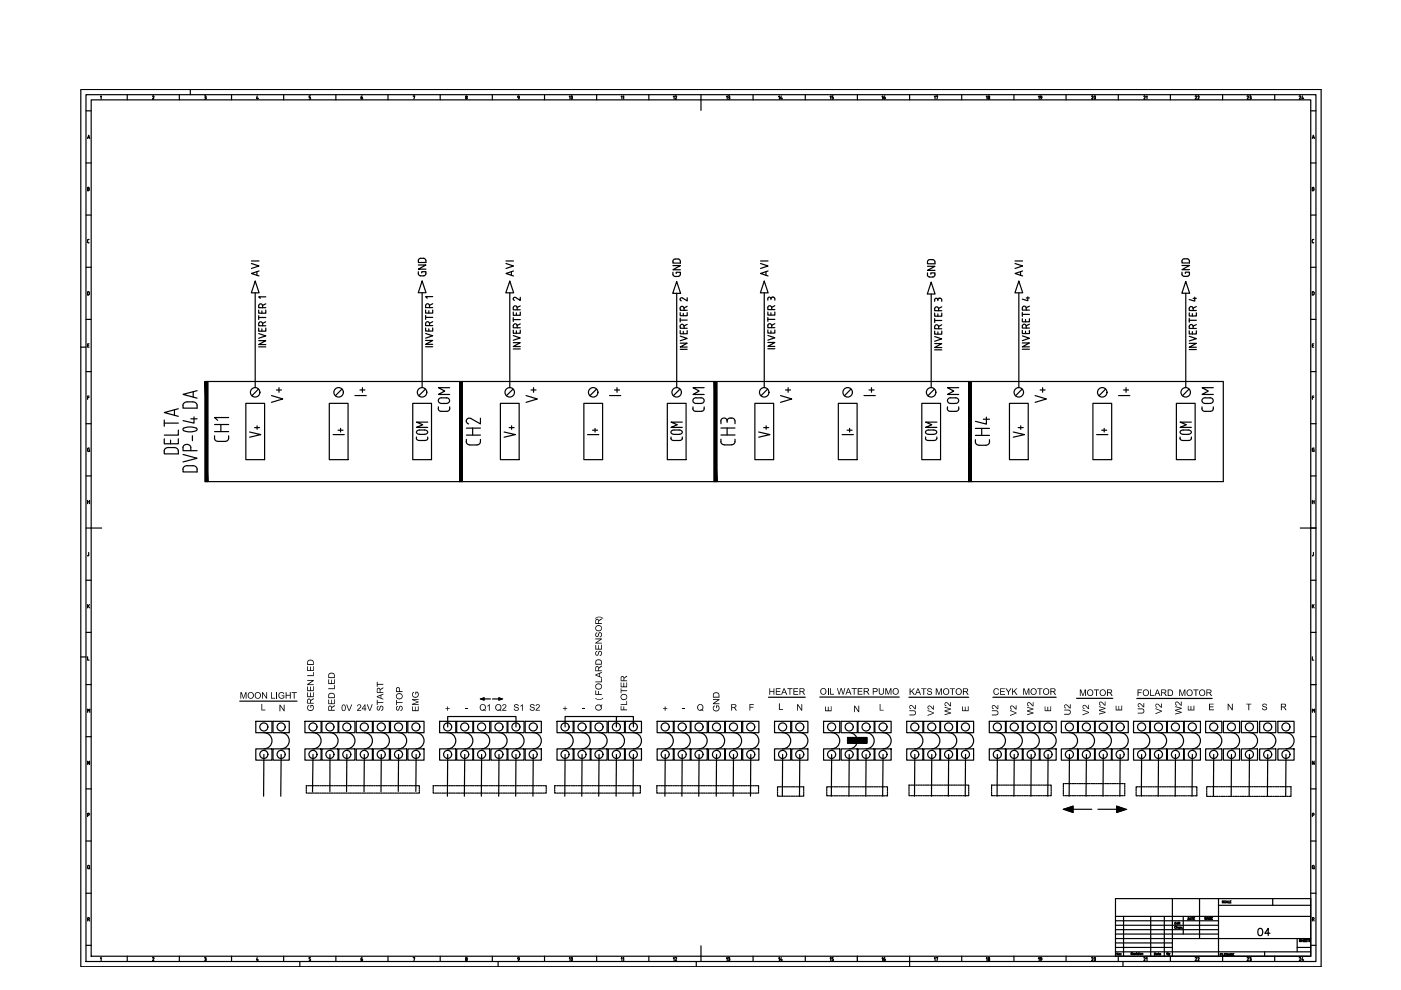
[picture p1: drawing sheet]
<svg xmlns="http://www.w3.org/2000/svg" width="297mm" height="210mm" viewBox="0 0 297 210" stroke-linecap="round" stroke-linejoin="round" font-family="sans-serif">
<defs><g id="words">
<g font-size="6.6">
<text x="49.7" y="94.9" transform="rotate(-90 49.7 94.9)">CH1</text>
<text x="39.2" y="97.7" transform="rotate(-90 39.2 97.7)">DELTA</text>
</g>
<g font-size="6.2">
<text x="103" y="95.6" transform="rotate(-90 103 95.6)">CH2</text>
<text x="157" y="95.6" transform="rotate(-90 157 95.6)">CH3</text>
<text x="211" y="95.6" transform="rotate(-90 211 95.6)">CH4</text>
</g>
<g font-size="5.7">
<text x="96.7" y="88.5" transform="rotate(-90 96.7 88.5)">COM</text>
<text x="150.6" y="88.5" transform="rotate(-90 150.6 88.5)">COM</text>
<text x="204.6" y="88.5" transform="rotate(-90 204.6 88.5)">COM</text>
<text x="258.6" y="88.5" transform="rotate(-90 258.6 88.5)">COM</text>
<text x="92.1" y="94.9" transform="rotate(-90 92.1 94.9)">COM</text>
<text x="105.8" y="93.8">V+</text>
<text x="146" y="94.9" transform="rotate(-90 146 94.9)">COM</text>
<text x="159.8" y="93.8">V+</text>
<text x="200" y="94.9" transform="rotate(-90 200 94.9)">COM</text>
<text x="213.8" y="93.8">V+</text>
</g>
<g font-size="5.3">
<text x="61" y="86.4" transform="rotate(-90 61 86.4)">V+</text>
<text x="115" y="86.4" transform="rotate(-90 115 86.4)">V+</text>
<text x="169" y="86.4" transform="rotate(-90 169 86.4)">V+</text>
<text x="223" y="86.4" transform="rotate(-90 223 86.4)">V+</text>
<text x="56.4" y="93.8" transform="rotate(-90 56.4 93.8)">V+</text>
<text x="253.6" y="94.9" transform="rotate(-90 253.6 94.9)">COM</text>
</g>
<g font-size="4.9">
<text x="74.4" y="85">I+</text>
<text x="128.4" y="85">I+</text>
<text x="182.4" y="85">I+</text>
<text x="236.4" y="85">I+</text>
<text x="265.6" y="199.7">04</text>
</g>
<g font-size="4.4">
<text x="119.2" y="22.6">10</text>
<text x="230" y="22.6">20</text>
<text x="56.1" y="59.6" transform="rotate(-90 56.1 59.6)">AVI</text>
<text x="91.4" y="59.6" transform="rotate(-90 91.4 59.6)">GND</text>
<text x="110.1" y="59.6" transform="rotate(-90 110.1 59.6)">AVI</text>
<text x="145.3" y="60" transform="rotate(-90 145.3 60)">GND</text>
<text x="164" y="59.6" transform="rotate(-90 164 59.6)">AVI</text>
<text x="199.3" y="60" transform="rotate(-90 199.3 60)">GND</text>
<text x="218" y="59.6" transform="rotate(-90 218 59.6)">AVI</text>
<text x="253.3" y="60" transform="rotate(-90 253.3 60)">GND</text>
<text x="69.8" y="93.5">I+</text>
<text x="123.8" y="93.5">I+</text>
<text x="177.8" y="93.5">I+</text>
<text x="231.8" y="93.5">I+</text>
<text x="119.2" y="205.3">10</text>
<text x="230" y="205.3">20</text>
</g>
<g font-size="3.5">
<text x="75.5" y="22.2">6</text>
<text x="108.7" y="22.2">9</text>
<text x="141.8" y="22.2">12</text>
<text x="153.1" y="22.2">13</text>
<text x="164" y="22.2">14</text>
<text x="175" y="22.2">15</text>
<text x="186.3" y="22.2">16</text>
<text x="197.2" y="22.2">17</text>
<text x="211" y="22.2" transform="rotate(-90 211 22.2)">18</text>
<text x="222.2" y="22.2" transform="rotate(-90 222.2 22.2)">19</text>
<text x="241.7" y="22.2">21</text>
<text x="252.6" y="22.2">22</text>
<text x="266.3" y="22.2" transform="rotate(-90 266.3 22.2)">23</text>
<text x="274.5" y="22.2">24</text>
<text x="246.6" y="203.9">By</text>
<text x="75.5" y="205">6</text>
<text x="108.7" y="205">9</text>
<text x="141.8" y="205">12</text>
<text x="153.1" y="205">13</text>
<text x="164" y="205">14</text>
<text x="175" y="205">15</text>
<text x="186.3" y="205">16</text>
<text x="197.2" y="205">17</text>
<text x="211" y="205" transform="rotate(-90 211 205)">18</text>
<text x="222.2" y="205" transform="rotate(-90 222.2 205)">19</text>
<text x="241.7" y="205">21</text>
<text x="252.6" y="205">22</text>
<text x="266.3" y="205" transform="rotate(-90 266.3 205)">23</text>
<text x="274.5" y="205">24</text>
</g>
<g font-size="3.1">
<text x="133.3" y="22.2" transform="rotate(-90 133.3 22.2)">11</text>
<text x="133.3" y="205" transform="rotate(-90 133.3 205)">11</text>
</g>
</g></defs>
<!-- layer: 035 -->
<g fill="none" stroke="#000" stroke-width=".25">
<path d="M17.1 19h263v186h-263zM40.4 19v1.1M18.2 23.5h1.1M18.2 34.6h1.1M18.6 29.4l.2-.7 .2 .7M18.6 29.2h.4M18.8 39.7l.1 .2-.1 .1M18.8 39.7h-.2v.7h.2M19.3 21.2h258.6v181.5h-258.6zM21.3 20.5l.1-.2v.7M27 20.1v1.1M32.3 20.4l.3-.1v.3"/>
<path d="M32.6 20.6l-.3 .4h.3M38 20.1v1.1M43.4 20.3h.1M43.4 21h.1M43.5 20.6h.1M43.5 20.3l.2 .2-.2 .1 .2 .3-.2 .1M49.1 20.1v1.1M54.5 20.3l-.1 .6h.4M54.6 20.7v.3M60.1 20.1v1.1M65.8 20.3h-.3v.3l.3 .1v.2l-.3 .1M71.2 20.1v1.1"/>
<path d="M82.3 20.1v1.1M87.6 20.4l.3-.1-.1 .7M93.3 20.1v1.1M98.7 20.8l.2-.2 .1 .2M98.7 20.9l.2 .1 .1-.1M98.7 20.8v.1M99 20.8v.1M104.4 20.1v1.1M115.5 20.1v1.1M126.5 20.1v1.1M137.6 20.1v1.1M148.6 20.1v1.1"/>
<path d="M159.7 20.1v1.1M170.7 20.1v1.1M181.8 20.1v1.1M192.9 20.1v1.1M203.9 20.1v1.1M215 20.1v1.1M226 20.1v1.1M237.1 20.1v1.1M248.1 20.1v1.1M259.2 20.1v1.1M270.3 20.1v1.1M277.9 23.5h1.1"/>
<path d="M277.9 34.6h1.1M278.2 29.4l.3-.7 .2 .7M278.3 29.2h.3M278.4 39.7l.2 .2-.2 .1M278.4 39.7h-.2v.7h.2M18.2 45.6h1.1M18.2 56.7h1.1M18.6 40h.2M18.7 50.8l-.2 .5 .2 .2M18.7 51.5h.2M18.7 50.8h.2M18.8 40l.2 .2-.2 .2"/>
<path d="M277.9 45.6h1.1M277.9 56.7h1.1M278.2 40h.2M278.4 50.8l-.2 .2v.3l.2 .2M278.4 51.5h.1M278.4 50.8h.1M278.4 40l.2 .2-.2 .2M17.1 73.6h1.1M18.2 67.7h1.1M18.2 78.8h1.1M18.6 73.2h.2M18.7 61.8l.2 .1 .1 .4-.3 .2"/>
<path d="M18.7 61.9h-.1v.6h.1M18.9 72.9h-.3v.7h.3M277.9 67.7h1.1M277.9 78.8h1.1M278.2 73.2h.3M278.4 61.8l.2 .3v.4h-.2M278.4 61.9h-.2v.6h.2M278.5 72.9h-.3v.7h.3M18.2 89.8h1.1M18.6 84.3h.3M18.8 95l-.2 .1-.1 .4 .5 .2v-.4h-.2M18.8 95h.2"/>
<path d="M18.9 84h-.3v.7M277.9 89.8h1.1M278.2 84.3h.3M278.4 95l-.1 .1-.1 .4 .4 .2v-.4h-.1M278.4 95h.2M278.5 84h-.3v.7M18.2 112h1.1M18.2 100.9h1.1M18.6 106.4h.4M18.6 106.1v.7M18.8 117.1v.6l-.2 .1M19 106.1v.7"/>
<path d="M277.9 112h1.1M277.9 100.9h1.1M278.2 117.8h.1M278.2 106.1v.7M278.2 106.4h.4M278.5 117.7l-.2 .1M278.5 117.1v.6M278.6 106.1v.7M17.1 139.3h1.1M18.2 123h1.1M18.2 134.1h1.1M18.6 139.3v.7h.3"/>
<path d="M18.6 128.2v.7M18.7 128.5l.3 .4M19 128.2l-.4 .4M277.9 123h1.1M277.9 134.1h1.1M278.2 139.3v.7h.3M278.2 128.2v.7M278.4 128.5l.2 .4M278.6 128.2l-.4 .4M18.2 145.1h1.2M18.2 156.2h1.2M18.6 151v-.7l.2 .4 .2-.4v.7"/>
<path d="M277.9 145.1h1.1M277.9 156.2h1.1M278.2 151v-.7l.3 .4 .2-.4v.7M18.2 167.3h1.2M18.2 178.3h1.2M18.8 172.4l.1 .1v.3h-.3M18.8 172.5h-.2v.6M19 161.4v.7l-.4-.7v.7M277.9 167.3h1.1M277.9 178.3h1.1M278.4 172.4l.2 .1v.3h-.4M278.4 172.5h-.2v.6"/>
<path d="M278.6 161.4v.7l-.4-.7v.7M18.2 189.4h1.2M18.6 183.7v.3M18.6 183.7l.2-.2 .2 .2M18.6 184l.2 .2 .2-.2M18.8 194.5l.1 .1v.3l-.3 .1M18.8 194.6h-.2v.7M18.8 195l.2 .3M18.8 184.1l.2 .1M19 183.7v.3M236.5 199h12.1M236.5 199.9h12.1"/>
<path d="M236.5 198h21.8M236.5 197.1h21.8M236.5 196.2h21.8M236.5 195.2h21.8M238.2 194.3v8.4M244 194.3v8.4M246.9 194.3v8.4M250.9 194.3v3.7M254.3 190.5v8.5M258.3 191.9h19.6M269.8 190.5v1.4M277.9 189.4h1.1"/>
<path d="M278.2 183.7l.2-.2 .2 .2M278.2 184l.2 .2 .2-.2M278.2 183.7v.3M278.4 194.5l.2 .1v.3l-.4 .1M278.4 194.6h-.2v.7M278.5 195l.1 .3M278.5 184.1l.2 .1M278.6 183.7v.3M18.3 200.4h1.1M21.3 203.2l.1-.2v.7M27 202.7v1.2M32.3 203.1l.3-.1v.2"/>
<path d="M32.6 203.2l-.3 .5h.3M38 202.7v1.2M43.4 203h.1M43.4 203.7h.1M43.5 203.3h.1M43.5 203l.2 .2-.2 .1 .2 .2-.2 .2M49.1 202.7v1.2M54.5 203l-.1 .5h.4M54.6 203.4v.3M60.1 202.7v1.2M63.6 203.9v1.1M65.8 203h-.3v.3l.3 .1v.1l-.3 .2"/>
<path d="M71.2 202.7v1.2M82.3 202.7v1.2M87.6 203.1l.3-.1-.1 .7M93.3 202.7v1.2M98.7 203.5l.2-.2 .1 .2M98.7 203.5l.2 .2 .1-.2M98.7 203.5h.1M99 203.5h.1M104.4 202.7v1.2M105.6 203.9v1.1M115.5 202.7v1.2M126.5 202.7v1.2"/>
<path d="M137.6 202.7v1.2M147.6 203.9v1.1M148.6 202.7v1.2M159.7 202.7v1.2M170.7 202.7v1.2M181.8 202.7v1.2M192.9 202.7v2.3M203.9 202.7v1.2M215 202.7v1.2M226 202.7v1.2M236.5 200.9h12.1M236.5 201.8h41.4"/>
<path d="M237.1 202.7v1.2M238.1 203.9v1.1M259.2 202.7v1.2M268.1 201.8v.9M270.3 202.7v1.2M275 200.9h2.9M277.9 200.4h1.1"/>
<circle cx="98.9" cy="20.5" r=".16"/>
<circle cx="98.9" cy="203.2" r=".16"/>
</g>
<!-- layer: 07 -->
<path d="M18.2 20.1h260.8v183.8h-260.8zM148.6 21.2v2.2M19.3 112h2.3M275.7 112h2.2M236.5 190.5h41.4v12.2h-41.4zM236.5 194.3h41.4M248.6 199h29.3M248.6 190.5v12.2M258.3 190.5v12.2M275 199v2.8M148.6 200.5v2.2" fill="none" stroke="#000" stroke-width=".25"/>
<!-- layer: 025 -->
<g fill="none" stroke="#000" stroke-width=".25">
<path d="M249.1 195.7h.2M249.4 196.5a.18 .18 0 0 0-.3 0 .18 .18 0 0 0 0 .2 .18 .18 0 0 0 .3 0M249.4 195.5h-.3v.4h.3M249.5 196.6h.2v.2M249.5 196.4v.4M249.7 195.7l-.2 .1 .1 .1h.1M249.7 195.5v.4M249.9 196.7h.2l-.1-.2-.1 .3h.2M249.9 195.5h.1M249.9 195.7v.2M250 195.7h.2M250.1 195.5l.1 .4"/>
<path d="M250.5 196.6l-.3 .1 .1 .1h.2M250.7 196.8h.1M251.9 194.6h.2v.4h-.2zM252.3 195l.1-.4 .2 .4M252.3 194.9h.2M252.6 194.6h.3M252.8 194.6v.4M253 194.8h.2M253.3 194.6h-.3v.4h.3M255.8 194.5v.5l-.3-.5v.5M255.9 195l.1-.5 .2 .5M255.9 194.8h.2"/>
<path d="M256.3 195v-.5l.2 .5 .2-.5v.5M256.8 194.7h.2M257.1 194.5h-.3v.5h.3M259.4 191.1h-.3l.3 .2-.3 .1M259.9 191.1a.18 .18 0 0 0-.3 0 .18 .18 0 0 0 0 .3 .18 .18 0 0 0 .3-.1M260 191.4l.1-.4 .2 .4M260 191.3h.2M260.4 191v.4h.3M260.8 191.2h.1M261 191h-.2v.4h.2M275.8 199.3h-.3l.3 .2-.3 .1M275.9 199.2v.5"/>
<path d="M275.9 199.4h.3M276.2 199.2v.5M276.4 199.4h.2M276.7 199.2h-.3v.5h.3M276.8 199.4h.2M277.1 199.2h-.3v.5h.3M277.1 199.2h.3M277.3 199.2v.5M277.8 199.3h-.3l.3 .2-.3 .1M237.1 202v.5l-.3-.5v.5M237.7 202.2h.1M237.7 202.4h.1"/>
<path d="M239.8 202.2h.3v-.2h-.3v.4M240 202.2l.1 .2M240.2 202.3h.3l-.1-.2-.1 .3h.2M258.7 202.4h.2M259 202.2h-.3v.4M259.1 202.2v.4M259.2 202.2v.4h.3M259.6 202.4h.2M259.9 202.2h-.3v.4h.3M260.3 202.2v.4l-.3-.4v.4M260.4 202.6l.2-.4 .1 .4M260.5 202.5h.2"/>
<path d="M260.8 202.6v-.4l.2 .4 .2-.4v.4M261.4 202.4h.1M261.6 202.2h-.2v.4h.2"/>
<circle cx="237.4" cy="202.3" r=".15"/>
</g>
<!-- layer: SYMS -->
<g fill="none" stroke="#000" stroke-width=".25">
<path d="M54.1 59.6l.8 2.5h-1.6zM89.5 59.6l.8 2.5h-1.6zM108.1 59.6l.8 2.5h-1.7zM143.5 59.7l.8 2.5h-1.7zM162 59.6l.9 2.5h-1.7zM197.4 59.8l.9 2.5h-1.7zM216 59.6l.8 2.5h-1.6zM251.4 59.7l.8 2.5h-1.6zM43.5 80.9h54v21.2h-54zM44.1 80.9v21.2M52.1 85.5h4v12h-4zM54.8 82.5l-1.4 1.4"/>
<path d="M69.8 85.5h4v12h-4zM72.5 82.5l-1.4 1.4M87.5 85.5h4v12h-4zM90.2 82.5l-1.4 1.4M97.5 80.9h53.9v21.2h-53.9zM98 80.9v21.2M106.1 85.5h4v12h-4zM108.8 82.5l-1.4 1.4M123.8 85.5h4v12h-4zM126.5 82.5l-1.4 1.4M141.5 85.5h4v12h-4zM144.2 82.5l-1.4 1.4"/>
<path d="M151.4 80.9h54v21.2h-54zM152 80.9v21.2M160 85.5h4v12h-4zM162.8 82.5l-1.5 1.4M177.7 85.5h4v12h-4zM180.4 82.5l-1.4 1.4M195.4 85.5h4v12h-4zM198.1 82.5l-1.4 1.4M205.4 80.9h54v21.2h-54zM205.9 80.9v21.2M214 85.5h4v12h-4zM216.7 82.5l-1.4 1.4"/>
<path d="M231.7 85.5h4v12h-4zM234.4 82.5l-1.4 1.4M249.4 85.5h4v12h-4zM252.1 82.5l-1.4 1.4M101.9 148.2l.7-.2v.4zM102.6 148.2h1.4M104.4 148.2h1.4M105.8 148l.7 .2-.7 .2zM225.5 171.6l2-.7v1.4zM227.5 171.6h4M232.8 171.6h4M236.8 170.9l1.9 .7-1.9 .7z"/>
<circle cx="54.1" cy="83.2" r="1.01"/>
<circle cx="71.8" cy="83.2" r="1.01"/>
<circle cx="89.5" cy="83.2" r="1.01"/>
<circle cx="108.1" cy="83.2" r="1.01"/>
<circle cx="125.8" cy="83.2" r="1.01"/>
<circle cx="143.5" cy="83.2" r="1.01"/>
<circle cx="162" cy="83.2" r="1.01"/>
<circle cx="179.7" cy="83.2" r="1.01"/>
<circle cx="197.4" cy="83.2" r="1.01"/>
<circle cx="216" cy="83.2" r="1.01"/>
<circle cx="233.7" cy="83.2" r="1.01"/>
<circle cx="251.4" cy="83.2" r="1.01"/>
</g>
<g fill="#000" stroke="#000" stroke-width=".21">
<path d="M101.9 148.2l.7-.2v.4zM105.8 148l.7 .2-.7 .2zM225.5 171.6l2-.7v1.4zM236.8 170.9l1.9 .7-1.9 .7z"/>
<path d="M43.5 80.9l.6 21.2v-21.2zM43.5 80.9l.6 21.2h-.6z"/>
<path d="M97.5 80.9l.5 21.2v-21.2zM97.5 80.9l.5 21.2h-.5z"/>
<path d="M151.4 80.9l.6 21.2v-21.2zM151.4 80.9l.6 21.2h-.6z"/>
<path d="M205.4 80.9l.5 21.2v-21.2zM205.4 80.9l.5 21.2h-.5z"/>
</g>
<!-- layer: MISC -->
<path d="M38.8 99.5v.6h3v-.6M38.8 96.4l3 .8-3 .7M38.8 94.9v.7h3M38.9 91.3l1.4 .3 1.3-.3M38.9 90.8l1.4-.3 1.3 .3M40.5 88.8h1.3M40.9 98.7a.84 .84 0 0 1 .9 .8M40.9 85.2a.84 .84 0 0 1 .9 .7v.6h-3v-.6M41 83v1.2M41.6 90.8a.29 .29 0 0 1 .2 .2 .29 .29 0 0 1-.2 .3M41.8 82.8l-3 .8 3 .8" fill="none" stroke="#000" stroke-width=".25"/>
<g fill="none" stroke="#000" stroke-width=".25">
<path d="M54.1 62.1v20.1M89.5 62.1v20.1M108.1 62.1v20.1M143.5 62.2v20M162 62.1v20.1M197.4 62.3v19.9M216 62.1v20.1M251.4 62.2v20M56 160l-.1 8.8M59.6 160l-.1 8.8M66.4 160l-.1 7.9M70 160l-.1 7.8"/>
<path d="M73.5 160v7.8M77.2 160v7.9M80.8 160v7.9M84.5 160l-.1 7.8M88.2 160v7.8M94.9 160v8.8M98.5 160v8.8M102.1 160v8.8M105.8 160l-.1 8.8M109.4 160l-.1 8.8M113.1 160l-.1 8.8M119.8 160l-.1 8.8"/>
<path d="M123.4 160l-.1 8.8M127 160l-.1 8.8M130.7 160l-.1 8.8M134.3 160l-.1 8.8M141 160v8.8M144.6 160v8.8M148.2 160v8.8M151.9 160v8.8M155.5 160v8.8M159.2 160l-.1 8.8M165.9 160v8.8M169.6 160l-.1 8.8"/>
<path d="M176.3 160v8.8M180.1 160l-.1 8.8M183.6 160v8.8M187.2 160l-.1 8.8M194 160l-.1 8.8M197.6 160l-.1 8.8M201.1 160v8.8M204.7 160l-.1 8.8M211.5 160l-.1 8.8M215 160v8.8M218.6 160v8.8M222.2 160v8.8"/>
<path d="M226.7 160v8.8M230.3 160v8.8M233.9 160v8.8M237.5 160l-.1 8.8M242 160v8.8M245.6 160v8.8M249.2 160v8.8M252.8 160l-.1 8.8M257.3 160v8.8M261.1 160l-.1 8.8M264.9 160l-.1 8.8M268.8 160l-.1 8.8"/>
<path d="M272.7 160l-.1 8.8"/>
</g>
<!-- layer: DESC -->
<g fill="none" stroke="#000" stroke-width=".25">
<path d="M54.8 72.2h1.6l-1.6 .9h1.6M54.8 70.7l1.6 .5-1.6 .5M54.8 69.6v.6h1.6v-.6M54.8 65.8v.6h1.6v-.6M54.8 73.5h1.6M54.8 67.3h1.6M54.8 66.9v.8M55.5 65.9v.5M55.5 69.7v.5M55.7 69.1v-.5a.41 .41 0 0 0-.4-.4 .41 .41 0 0 0-.5 .5v.4h1.6M55.7 65.2v-.4a.41 .41 0 0 0-.4-.4 .41 .41 0 0 0-.5 .4v.4h1.6M56.4 62.9h-1.6l.4 .4"/>
<path d="M56.4 68.2l-.7 .4M56.4 64.4l-.7 .4M90.2 72.2h1.5l-1.5 .8h1.5M90.2 70.7l1.5 .5-1.5 .5M90.2 69.5v.7h1.5v-.7M90.2 65.7v.7h1.5v-.7M90.2 73.5h1.5M90.2 67.3h1.5M90.2 66.9v.8M90.9 65.9v.5M90.9 69.7v.5M91.1 69v-.4a.41 .41 0 0 0-.5-.4 .41 .41 0 0 0-.4 .4v.4h1.5"/>
<path d="M91.1 65.2v-.4a.41 .41 0 0 0-.5-.4 .41 .41 0 0 0-.4 .4v.4h1.5M91.7 62.9h-1.5l.4 .3M91.7 68.2l-.6 .3M91.7 64.4l-.6 .3M108.8 72.7h1.5l-1.5 .8h1.5M108.8 71.1l1.5 .6-1.5 .4M108.8 70v.7h1.5v-.7M108.8 66.2v.7h1.5v-.7M108.8 74h1.5M108.8 67.8h1.5M108.8 67.3v.9M109.5 66.3v.6"/>
<path d="M109.5 70.2v.5M109.7 69.5v-.4a.41 .41 0 0 0-.5-.4 .41 .41 0 0 0-.4 .4v.4h1.5M109.7 65.7v-.4a.41 .41 0 0 0-.5-.5 .41 .41 0 0 0-.4 .5v.4h1.5M110.3 63v.7l-1-.6a.34 .34 0 0 0-.5 .1 .34 .34 0 0 0 .3 .5M110.3 68.7l-.6 .3M110.3 64.9l-.6 .3M144.2 69.2a.41 .41 0 0 1 .4-.4 .41 .41 0 0 1 .4 .4v.4M144.2 65.4a.41 .41 0 0 1 .4-.5 .41 .41 0 0 1 .4 .5v.4M144.2 72.8h1.5l-1.5 .8h1.5M144.2 71.3l1.5 .5-1.5 .4M144.2 70.1v.7h1.5v-.7M144.2 69.2v.4h1.5"/>
<path d="M144.2 66.3v.6h1.5v-.6M144.2 65.4v.4h1.5M144.2 74.1h1.5M144.2 67.9h1.5M144.2 67.4v.9M144.9 66.4v.5M144.9 70.3v.5M145.7 63.1v.7l-1-.6a.34 .34 0 0 0-.5 .1 .34 .34 0 0 0 .2 .5M145.7 68.8l-.7 .3M145.7 64.9l-.7 .4M162.8 72.6h1.5l-1.5 .9h1.5M162.8 71.1l1.5 .5-1.5 .5"/>
<path d="M162.8 70v.6h1.5v-.6M162.8 66.2v.6h1.5v-.6M162.8 67.7h1.5M162.8 73.9h1.5M162.8 67.3v.8M163.4 63.3a.33 .33 0 0 0-.3-.3 .33 .33 0 0 0-.3 .3v.4M163.5 63.5a.41 .41 0 0 1 .3-.5 .41 .41 0 0 1 .5 .3v.4M163.5 66.3v.5M163.5 70.1v.5M163.6 69.5v-.5a.4 .4 0 0 0-.4-.4 .4 .4 0 0 0-.4 .5v.4h1.5M163.6 65.6v-.4a.4 .4 0 0 0-.4-.4 .4 .4 0 0 0-.4 .4v.4h1.5M164.3 68.6l-.7 .4"/>
<path d="M164.3 64.8l-.7 .4M198.2 72.8h1.5l-1.5 .9h1.5M198.2 71.4l1.5 .4-1.5 .6M198.2 70.2v.7h1.5v-.7M198.2 66.4v.6h1.5v-.6M198.2 74.2h1.5M198.2 68h1.5M198.2 67.5v.9M198.8 63.6a.33 .33 0 0 0-.3-.4 .33 .33 0 0 0-.3 .4v.3M198.8 63.6v.1M198.8 66.6v.4M198.8 70.4v.5"/>
<path d="M199 69.3a.41 .41 0 0 0-.4-.4 .41 .41 0 0 0-.4 .4v.4h1.5M199 65.5a.41 .41 0 0 0-.4-.4 .41 .41 0 0 0-.4 .4v.4h1.5M199 65.5v.4M199 69.3v.4M199.3 63.2l.3 .2 .1 .5M199.3 63.2l-.3 .1-.2 .3M199.7 68.9l-.7 .3M199.7 65.1l-.7 .3M216.8 72.7h1.5l-1.5 .8h1.5M216.8 71.2l1.5 .5-1.5 .5M216.8 70.1v.6h1.5v-.6M216.8 67.6v.6h1.5v-.6"/>
<path d="M216.8 74h1.5M216.8 66.7h1.5M216.8 66.2v.9M217.4 67.7v.5M217.4 70.2v.5M217.6 69.6v-.5a.41 .41 0 0 0-.4-.4 .41 .41 0 0 0-.4 .5v.4h1.5M217.6 65.8v-.5a.41 .41 0 0 0-.4-.4 .41 .41 0 0 0-.4 .4v.5h1.5M217.6 63.2h.7M217.9 62.9v.9l-1.1-.4M218.3 68.7l-.7 .4M218.3 64.9l-.7 .3M252.1 72.8h1.5l-1.5 .8h1.5"/>
<path d="M252.1 71.3l1.5 .5-1.5 .5M252.1 70.1v.7h1.5v-.7M252.1 66.3v.7h1.5v-.7M252.1 74.1h1.5M252.1 67.9h1.5M252.1 67.5v.8M252.8 66.5v.5M252.8 70.3v.5M253 69.6v-.4a.41 .41 0 0 0-.4-.4 .41 .41 0 0 0-.5 .4v.4h1.5M253 65.8v-.4a.41 .41 0 0 0-.4-.4 .41 .41 0 0 0-.5 .4v.4h1.5M253 63.3h.6M253.3 63v.8l-1.2-.3"/>
<path d="M253.6 68.8l-.6 .3M253.6 65l-.6 .3"/>
</g>
<!-- layer: 0 -->
<g fill="none" stroke="#000" stroke-width=".25">
<path d="M50.8 148.7h12.2M54.2 152.9h3.5v2.4h-3.5zM54.2 158.8h3.5v2.4h-3.5zM55.9 155.3a1.73 1.73 0 0 1 1.8 1.8 1.73 1.73 0 0 1-1.8 1.7M57.9 152.9h3.4v2.4h-3.4zM57.9 158.8h3.4v2.4h-3.4zM59.6 155.3a1.73 1.73 0 0 1 1.7 1.8 1.73 1.73 0 0 1-1.7 1.7M64.7 152.9h3.4v2.4h-3.4zM64.7 158.8h3.4v2.4h-3.4zM66.4 155.3a1.73 1.73 0 0 1 1.7 1.8 1.73 1.73 0 0 1-1.7 1.7M68.2 152.9h3.5v2.4h-3.5zM68.2 158.8h3.5v2.4h-3.5z"/>
<path d="M70 155.3a1.73 1.73 0 0 1 1.7 1.8 1.73 1.73 0 0 1-1.7 1.7M71.8 152.9h3.5v2.4h-3.5zM71.8 158.8h3.5v2.4h-3.5zM73.5 155.3a1.73 1.73 0 0 1 1.8 1.8 1.73 1.73 0 0 1-1.8 1.7M75.5 152.9h3.5v2.4h-3.5zM75.5 158.8h3.5v2.4h-3.5zM77.2 155.3a1.73 1.73 0 0 1 1.8 1.8 1.73 1.73 0 0 1-1.8 1.7M79.1 152.9h3.5v2.4h-3.5zM79.1 158.8h3.5v2.4h-3.5zM80.8 155.3a1.73 1.73 0 0 1 1.8 1.8 1.73 1.73 0 0 1-1.8 1.7M82.8 152.9h3.4v2.4h-3.4zM82.8 158.8h3.4v2.4h-3.4z"/>
<path d="M84.5 155.3a1.73 1.73 0 0 1 1.7 1.8 1.73 1.73 0 0 1-1.7 1.7M86.5 152.9h3.4v2.4h-3.4zM86.5 158.8h3.4v2.4h-3.4zM88.2 155.3a1.73 1.73 0 0 1 1.7 1.8 1.73 1.73 0 0 1-1.7 1.7M93.2 152.9h3.4v2.4h-3.4zM93.2 158.8h3.4v2.4h-3.4zM94.9 155.3a1.73 1.73 0 0 1 1.7 1.8 1.73 1.73 0 0 1-1.7 1.7M94.9 154.1v-2.2h14.5v2.2M96.8 152.9h3.5v2.4h-3.5zM96.8 158.8h3.5v2.4h-3.5zM98.5 155.3a1.73 1.73 0 0 1 1.8 1.8 1.73 1.73 0 0 1-1.8 1.7M100.4 152.9h3.4v2.4h-3.4z"/>
<path d="M100.4 158.8h3.4v2.4h-3.4zM102.1 155.3a1.73 1.73 0 0 1 1.7 1.8 1.73 1.73 0 0 1-1.7 1.7M104.1 152.9h3.4v2.4h-3.4zM104.1 158.8h3.4v2.4h-3.4zM105.8 155.3a1.73 1.73 0 0 1 1.7 1.8 1.73 1.73 0 0 1-1.7 1.7M107.7 152.9h3.4v2.4h-3.4zM107.7 158.8h3.4v2.4h-3.4zM109.4 155.3a1.73 1.73 0 0 1 1.7 1.8 1.73 1.73 0 0 1-1.7 1.7M111.3 152.9h3.5v2.4h-3.5zM111.3 158.8h3.5v2.4h-3.5zM113 155.3a1.73 1.73 0 0 1 1.8 1.8 1.73 1.73 0 0 1-1.8 1.7M118.1 152.9h3.4v2.4h-3.4z"/>
<path d="M118.1 158.8h3.4v2.4h-3.4zM119.8 155.3a1.73 1.73 0 0 1 1.7 1.8 1.73 1.73 0 0 1-1.7 1.7M119.8 154.1v-2.2h10.9v2.2M121.7 152.9h3.4v2.4h-3.4zM121.7 158.8h3.4v2.4h-3.4zM123.4 155.3a1.73 1.73 0 0 1 1.7 1.8 1.73 1.73 0 0 1-1.7 1.7M125.3 152.9h3.4v2.4h-3.4zM125.3 158.8h3.4v2.4h-3.4zM127 155.3a1.73 1.73 0 0 1 1.7 1.8 1.73 1.73 0 0 1-1.7 1.7M129 152.9h3.4v2.4h-3.4zM129 158.8h3.4v2.4h-3.4zM130.7 155.3a1.73 1.73 0 0 1 1.7 1.8 1.73 1.73 0 0 1-1.7 1.7"/>
<path d="M130.7 151.9h3.6v2.2M132.6 152.9h3.4v2.4h-3.4zM132.6 158.8h3.4v2.4h-3.4zM134.3 155.3a1.73 1.73 0 0 1 1.7 1.8 1.73 1.73 0 0 1-1.7 1.7M139.3 152.9h3.5v2.4h-3.5zM139.3 158.8h3.5v2.4h-3.5zM141 155.3a1.73 1.73 0 0 1 1.8 1.8 1.73 1.73 0 0 1-1.8 1.7M142.9 152.9h3.5v2.4h-3.5zM142.9 158.8h3.5v2.4h-3.5zM144.6 155.3a1.73 1.73 0 0 1 1.8 1.8 1.73 1.73 0 0 1-1.8 1.7M146.5 152.9h3.5v2.4h-3.5zM146.5 158.8h3.5v2.4h-3.5z"/>
<path d="M148.2 155.3a1.73 1.73 0 0 1 1.7 1.8 1.73 1.73 0 0 1-1.7 1.7M150.2 152.9h3.4v2.4h-3.4zM150.2 158.8h3.4v2.4h-3.4zM151.9 155.3a1.73 1.73 0 0 1 1.7 1.8 1.73 1.73 0 0 1-1.7 1.7M153.8 152.9h3.4v2.4h-3.4zM153.8 158.8h3.4v2.4h-3.4zM155.5 155.3a1.73 1.73 0 0 1 1.7 1.8 1.73 1.73 0 0 1-1.7 1.7M157.5 152.9h3.4v2.4h-3.4zM157.5 158.8h3.4v2.4h-3.4zM159.2 155.3a1.73 1.73 0 0 1 1.7 1.8 1.73 1.73 0 0 1-1.7 1.7M162.9 147.8h7.8M164.2 152.9h3.4v2.4h-3.4z"/>
<path d="M164.2 158.8h3.4v2.4h-3.4zM165.9 155.3a1.73 1.73 0 0 1 1.7 1.8 1.73 1.73 0 0 1-1.7 1.7M167.9 152.9h3.4v2.4h-3.4zM167.9 158.8h3.4v2.4h-3.4zM169.6 155.3a1.73 1.73 0 0 1 1.7 1.8 1.73 1.73 0 0 1-1.7 1.7M173.8 147.8h16.9M174.6 152.9h3.4v2.4h-3.4zM174.6 158.8h3.4v2.4h-3.4zM176.3 155.3a1.73 1.73 0 0 1 1.7 1.8 1.73 1.73 0 0 1-1.7 1.7M178.3 152.9h3.5v2.4h-3.5zM178.3 158.8h3.5v2.4h-3.5zM179.7 156.4h4.1v1.2h-4.1z"/>
<path d="M180 155.3a1.73 1.73 0 0 1 1.8 1.8 1.73 1.73 0 0 1-1.8 1.7M181.9 152.9h3.4v2.4h-3.4zM181.9 158.8h3.4v2.4h-3.4zM183.6 155.3a1.73 1.73 0 0 1 1.7 1.8 1.73 1.73 0 0 1-1.7 1.7M185.5 152.9h3.4v2.4h-3.4zM185.5 158.8h3.4v2.4h-3.4zM187.2 155.3a1.73 1.73 0 0 1 1.7 1.8 1.73 1.73 0 0 1-1.7 1.7M192.2 152.9h3.5v2.4h-3.5zM192.2 158.8h3.5v2.4h-3.5zM192.7 147.8h12.7M193.9 155.3a1.73 1.73 0 0 1 1.8 1.8 1.73 1.73 0 0 1-1.8 1.7M195.8 152.9h3.5v2.4h-3.5z"/>
<path d="M195.8 158.8h3.5v2.4h-3.5zM197.5 155.3a1.73 1.73 0 0 1 1.8 1.8 1.73 1.73 0 0 1-1.8 1.7M199.4 152.9h3.4v2.4h-3.4zM199.4 158.8h3.4v2.4h-3.4zM201.1 155.3a1.73 1.73 0 0 1 1.7 1.8 1.73 1.73 0 0 1-1.7 1.7M203 152.9h3.4v2.4h-3.4zM203 158.8h3.4v2.4h-3.4zM204.7 155.3a1.73 1.73 0 0 1 1.7 1.8 1.73 1.73 0 0 1-1.7 1.7M209.7 152.9h3.5v2.4h-3.5zM209.7 158.8h3.5v2.4h-3.5zM210.5 147.8h13.4M211.5 155.3a1.73 1.73 0 0 1 1.7 1.8 1.73 1.73 0 0 1-1.7 1.7"/>
<path d="M213.3 152.9h3.5v2.4h-3.5zM213.3 158.8h3.5v2.4h-3.5zM215 155.3a1.73 1.73 0 0 1 1.8 1.8 1.73 1.73 0 0 1-1.8 1.7M216.9 152.9h3.5v2.4h-3.5zM216.9 158.8h3.5v2.4h-3.5zM218.6 155.3a1.73 1.73 0 0 1 1.8 1.8 1.73 1.73 0 0 1-1.8 1.7M220.5 152.9h3.4v2.4h-3.4zM220.5 158.8h3.4v2.4h-3.4zM222.2 155.3a1.73 1.73 0 0 1 1.7 1.8 1.73 1.73 0 0 1-1.7 1.7M225 152.9h3.5v2.4h-3.5zM225 158.8h3.5v2.4h-3.5zM226.7 155.3a1.73 1.73 0 0 1 1.8 1.8 1.73 1.73 0 0 1-1.8 1.7"/>
<path d="M228.3 148.1h7.6M228.6 152.9h3.5v2.4h-3.5zM228.6 158.8h3.5v2.4h-3.5zM230.3 155.3a1.73 1.73 0 0 1 1.8 1.8 1.73 1.73 0 0 1-1.8 1.7M232.2 152.9h3.4v2.4h-3.4zM232.2 158.8h3.4v2.4h-3.4zM233.9 155.3a1.73 1.73 0 0 1 1.7 1.8 1.73 1.73 0 0 1-1.7 1.7M235.8 152.9h3.4v2.4h-3.4zM235.8 158.8h3.4v2.4h-3.4zM237.5 155.3a1.73 1.73 0 0 1 1.7 1.8 1.73 1.73 0 0 1-1.7 1.7M240.3 152.9h3.5v2.4h-3.5zM240.3 158.8h3.5v2.4h-3.5z"/>
<path d="M241 148.1h16M242 155.3a1.73 1.73 0 0 1 1.8 1.8 1.73 1.73 0 0 1-1.8 1.7M243.9 152.9h3.4v2.4h-3.4zM243.9 158.8h3.4v2.4h-3.4zM245.6 155.3a1.73 1.73 0 0 1 1.7 1.8 1.73 1.73 0 0 1-1.7 1.7M247.5 152.9h3.4v2.4h-3.4zM247.5 158.8h3.4v2.4h-3.4zM249.2 155.3a1.73 1.73 0 0 1 1.7 1.8 1.73 1.73 0 0 1-1.7 1.7M251.1 152.9h3.4v2.4h-3.4zM251.1 158.8h3.4v2.4h-3.4zM252.8 155.3a1.73 1.73 0 0 1 1.7 1.8 1.73 1.73 0 0 1-1.7 1.7M255.6 152.9h3.4v2.4h-3.4z"/>
<path d="M255.6 158.8h3.4v2.4h-3.4zM257.3 155.3a1.73 1.73 0 0 1 1.7 1.8 1.73 1.73 0 0 1-1.7 1.7M259.4 152.9h3.4v2.4h-3.4zM259.4 158.8h3.4v2.4h-3.4zM261.1 155.3a1.73 1.73 0 0 1 1.7 1.8 1.73 1.73 0 0 1-1.7 1.7M263.2 152.9h3.4v2.4h-3.4zM263.2 158.8h3.4v2.4h-3.4zM264.9 155.3a1.73 1.73 0 0 1 1.7 1.8 1.73 1.73 0 0 1-1.7 1.7M267.1 152.9h3.4v2.4h-3.4zM267.1 158.8h3.4v2.4h-3.4zM268.8 155.3a1.73 1.73 0 0 1 1.7 1.8 1.73 1.73 0 0 1-1.7 1.7M270.9 152.9h3.5v2.4h-3.5z"/>
<path d="M270.9 158.8h3.5v2.4h-3.5zM272.6 155.3a1.73 1.73 0 0 1 1.8 1.8 1.73 1.73 0 0 1-1.8 1.7"/>
<circle cx="55.9" cy="160" r=".86"/>
<circle cx="55.9" cy="154.1" r=".86"/>
<circle cx="59.6" cy="160" r=".86"/>
<circle cx="59.6" cy="154.1" r=".86"/>
<circle cx="66.4" cy="160" r=".86"/>
<circle cx="66.4" cy="154.1" r=".86"/>
<circle cx="70" cy="160" r=".86"/>
<circle cx="70" cy="154.1" r=".86"/>
<circle cx="73.5" cy="154.1" r=".86"/>
<circle cx="73.5" cy="160" r=".86"/>
<circle cx="77.2" cy="154.1" r=".86"/>
<circle cx="77.2" cy="160" r=".86"/>
<circle cx="80.8" cy="160" r=".86"/>
<circle cx="80.8" cy="154.1" r=".86"/>
<circle cx="84.5" cy="160" r=".86"/>
<circle cx="84.5" cy="154.1" r=".86"/>
<circle cx="88.2" cy="160" r=".86"/>
<circle cx="88.2" cy="154.1" r=".86"/>
<circle cx="94.9" cy="154.1" r=".86"/>
<circle cx="94.9" cy="160" r=".86"/>
<circle cx="98.5" cy="160" r=".86"/>
<circle cx="98.5" cy="154.1" r=".86"/>
<circle cx="102.1" cy="154.1" r=".86"/>
<circle cx="102.1" cy="160" r=".86"/>
<circle cx="105.8" cy="160" r=".86"/>
<circle cx="105.8" cy="154.1" r=".86"/>
<circle cx="109.4" cy="154.1" r=".86"/>
<circle cx="109.4" cy="160" r=".86"/>
<circle cx="113" cy="154.1" r=".86"/>
<circle cx="113" cy="160" r=".86"/>
<circle cx="119.8" cy="160" r=".86"/>
<circle cx="119.8" cy="154.1" r=".86"/>
<circle cx="123.4" cy="160" r=".86"/>
<circle cx="123.4" cy="154.1" r=".86"/>
<circle cx="127" cy="160" r=".86"/>
<circle cx="127" cy="154.1" r=".86"/>
<circle cx="130.7" cy="154.1" r=".86"/>
<circle cx="130.7" cy="160" r=".86"/>
<circle cx="134.3" cy="160" r=".86"/>
<circle cx="134.3" cy="154.1" r=".86"/>
<circle cx="141" cy="154.1" r=".86"/>
<circle cx="141" cy="160" r=".86"/>
<circle cx="144.6" cy="160" r=".86"/>
<circle cx="144.6" cy="154.1" r=".86"/>
<circle cx="148.2" cy="154.1" r=".86"/>
<circle cx="148.2" cy="160" r=".86"/>
<circle cx="151.9" cy="160" r=".86"/>
<circle cx="151.9" cy="154.1" r=".86"/>
<circle cx="155.5" cy="154.1" r=".86"/>
<circle cx="155.5" cy="160" r=".86"/>
<circle cx="159.2" cy="160" r=".86"/>
<circle cx="159.2" cy="154.1" r=".86"/>
<circle cx="165.9" cy="160" r=".86"/>
<circle cx="165.9" cy="154.1" r=".86"/>
<circle cx="169.6" cy="154.1" r=".86"/>
<circle cx="169.6" cy="160" r=".86"/>
<circle cx="176.3" cy="154.1" r=".86"/>
<circle cx="176.3" cy="160" r=".86"/>
<circle cx="180" cy="160" r=".86"/>
<circle cx="180" cy="154.1" r=".86"/>
<circle cx="183.6" cy="160" r=".86"/>
<circle cx="183.6" cy="154.1" r=".86"/>
<circle cx="187.2" cy="154.1" r=".86"/>
<circle cx="187.2" cy="160" r=".86"/>
<circle cx="193.9" cy="160" r=".86"/>
<circle cx="193.9" cy="154.1" r=".86"/>
<circle cx="197.5" cy="160" r=".86"/>
<circle cx="197.5" cy="154.1" r=".86"/>
<circle cx="201.1" cy="160" r=".86"/>
<circle cx="201.1" cy="154.1" r=".86"/>
<circle cx="204.7" cy="160" r=".86"/>
<circle cx="204.7" cy="154.1" r=".86"/>
<circle cx="211.5" cy="154.1" r=".86"/>
<circle cx="211.5" cy="160" r=".86"/>
<circle cx="215" cy="160" r=".86"/>
<circle cx="215" cy="154.1" r=".86"/>
<circle cx="218.6" cy="160" r=".86"/>
<circle cx="218.6" cy="154.1" r=".86"/>
<circle cx="222.2" cy="160" r=".86"/>
<circle cx="222.2" cy="154.1" r=".86"/>
<circle cx="226.7" cy="160" r=".86"/>
<circle cx="226.7" cy="154.1" r=".86"/>
<circle cx="230.3" cy="154.1" r=".86"/>
<circle cx="230.3" cy="160" r=".86"/>
<circle cx="233.9" cy="154.1" r=".86"/>
<circle cx="233.9" cy="160" r=".86"/>
<circle cx="237.5" cy="160" r=".86"/>
<circle cx="237.5" cy="154.1" r=".86"/>
<circle cx="242" cy="160" r=".86"/>
<circle cx="242" cy="154.1" r=".86"/>
<circle cx="245.6" cy="160" r=".86"/>
<circle cx="245.6" cy="154.1" r=".86"/>
<circle cx="249.2" cy="160" r=".86"/>
<circle cx="249.2" cy="154.1" r=".86"/>
<circle cx="252.8" cy="160" r=".86"/>
<circle cx="252.8" cy="154.1" r=".86"/>
<circle cx="257.3" cy="154.1" r=".86"/>
<circle cx="257.3" cy="160" r=".86"/>
<circle cx="261.1" cy="160" r=".86"/>
<circle cx="261.1" cy="154.1" r=".86"/>
<circle cx="264.9" cy="154.1" r=".86"/>
<circle cx="264.9" cy="160" r=".86"/>
<circle cx="268.8" cy="160" r=".86"/>
<circle cx="268.8" cy="154.1" r=".86"/>
<circle cx="272.6" cy="154.1" r=".86"/>
<circle cx="272.6" cy="160" r=".86"/>
</g>
<g fill="#000">
<path d="M126.2 131.1l.8-.4 .9 .4-.1 .1-.6-.3h-.5l-.4 .3zM126.3 138.1l.3-.1-.2 .4v.3l.2 .2 .4-.8 .4-.1 .2 .4v.4l-.4 .3-.1-.2 .4-.3-.1-.3-.2-.1-.4 .7-.4 .1-.2-.4zM126.3 134.2l.3-.1-.2 .6 .2 .2 .3-.7 .5-.1 .2 .3-.1 .5-.3 .2-.1-.1 .4-.3-.1-.4-.2-.1-.3 .7-.5 .2-.2-.4zM126.2 136.7h.2v.8h.4v-.7h.2v.7h.4v-.8h.2v1h-1.4zM126.2 135.4h1.4v.2l-1.1 .7h1.1v.1h-1.4v-.1l1.1-.7h-1.1zM51 146.8h.3l.3 1.1 .4-1.1h.3v1.3h-.2v-1.1l-.4 1.1h-.2l-.4-1.1v1.1h-.1zM55.4 149.3h.2v1.2h.7v.1h-.9zM55.5 146.8h.2l.8 1v-1h.1v1.3h-.1l-.8-1v1h-.2zM57.5 146.8h.1v1.2h.7v.1h-.8zM58.6 146.8h.1v1.3h-.1zM59.3 149.4h.1l.8 1.1v-1.1h.1v1.4h-.1l-.8-1.1v1.1h-.1zM59.2 146.9l.4-.2 .6 .2 .1 .2-.2 .1-.2-.3-.5 .1-.2 .6 .2 .3 .5 .1 .2-.1v-.3h-.4v-.2h.6l-.1 .6-.6 .2-.5-.3-.1-.6z"/>
<path d="M60.6 146.8h.2v.5h.7v-.5h.1v1.3h-.1v-.6h-.7v.6h-.2zM61.8 146.8h1.1v.1h-.4v1.2h-.2v-1.2h-.5zM65.2 149.7l.3-.2 .1 .2-.3 .2v.4l.3 .2h.4l.3-.1 .1-.4-.2-.3h-.2v.4h-.2v-.6h.5l.2 .4v.5l-.5 .3h-.6l-.3-.5zM65.1 143.2h1.3v-.7h.1v.8h-1.4zM65.1 146.8h.2v.8h.4v-.7h.2v.7h.5v-.8h.1v1h-1.4zM65.1 145.5h.2v.9h.4v-.8h.2v.8h.5v-.9h.1v1h-1.4zM65.1 144.2h1.4v.2l-1.1 .7h1.1v.2h-1.4v-.2l1.1-.8h-1.1zM65.1 141.3h.2v.8h.4v-.8h.2v.8h.5v-.8h.1v1h-1.4zM69.6 148.3h.2v.8h.4v-.7h.1v.7h.5v-.8h.2v1h-1.4zM69.6 144h.2v.9h.4v-.8h.1v.8h.5v-.9h.2v1h-1.4zM69.6 145.9h1.2v-.6h.2v.8h-1.4zM73.4 149.4h.2l.4 1.2 .5-1.2h.2l-.6 1.3h-.2z"/>
<path d="M75.8 149.5l.3-.2 .4 .2 .1 .4-.7 .7h.7v.1h-.9l.7-.9-.2-.3-.5 .2zM77.8 149.3h.2l.4 1.3 .4-1.3h.2l-.5 1.4h-.2zM79.9 148.4h.2v.5h1.2v.1h-1.2v.5h-.2zM79.9 144.6h.2v.4h1.2v.2h-1.2v.4h-.2zM80 149.8l.3-.1-.3 .6 .3 .2 .3-.8h.5l.2 .3-.1 .5-.4 .2v-.2l.3-.3v-.3l-.2-.1-.4 .8h-.5l-.1-.3zM84 148.4h.1v.5h1.3v.1h-1.3v.5h-.1zM84 149.8l.4-.1-.3 .6 .3 .2 .3-.7 .4-.1 .3 .3-.1 .5-.4 .2 .3-.7-.3-.2-.3 .8-.4 .1-.2-.4zM87.4 146.9l.4-.2v.2l-.3 .2 .1 .4 .2 .2 .4 .1 .3-.3 .1-.4-.1-.2h-.3v.4h-.1v-.6h.5l.2 .4-.1 .6-.5 .2-.6-.1-.2-.4zM87.4 149.8h.2v.8h.4v-.8h.1v.8h.5v-.9h.2v1.1h-1.4zM87.4 148.2h1.4v.2h-1.2l1.2 .4v.1l-1.2 .4h1.2v.2h-1.4v-.3l1.2-.4-1.2-.4zM94.5 150.2h.3v-.4h.2v.4h.4v.1h-.4v.4h-.2v-.4h-.3zM98.6 150.1h.6v.2h-.6z"/>
<path d="M103.3 149.7l.5-.4v1.4h-.1v-1.1l-.4 .2zM106.6 149.5l.4-.2 .3 .2v.4l-.6 .6h.7v.2h-.9l.7-1-.2-.3-.5 .3zM109 149.5l.4-.2 .5 .1 .1 .3-.4-.2-.5 .1 .1 .2 .8 .3-.1 .5-.5 .1-.4-.2-.1-.3h.2l.3 .3 .4-.1-.1-.3-.6-.2zM110.3 149.7l.5-.4v1.4h-.1v-1.1l-.4 .2zM112.4 149.4l.5-.1 .4 .2v.2h-.1l-.3-.3-.4 .2 .9 .5v.4l-.2 .2h-.5l-.4-.2v-.3l.5 .3 .4-.1-.1-.3-.7-.2zM113.7 149.4l.4-.1 .3 .2v.4l-.6 .6h.7v.2h-1l.8-.9-.2-.4-.5 .3zM119.3 150.2h.4v-.4h.2v.4h.4v.1h-.4v.4h-.2v-.4h-.4zM123.5 150.1h.5v.2h-.5zM126.3 148l.7 .3 .5-.1 .3-.2h.1l-.4 .3-.6 .1-.6-.2zM126.2 146.4h.2v.7h.4v-.6h.2v.6h.6v.2h-1.4zM126.2 144.5h1.2v-.7h.2v.9h-1.4zM131.6 145.9h.1v.5h1.3v.1h-1.3v.5h-.1z"/>
<path d="M131.6 149.7h.1v.7h.5v-.6h.1v.6h.7v.2h-1.4zM131.6 144.7h.1v.8h.5v-.7h.1v.7h.5v-.8h.2v1h-1.4zM131.6 149.3h1.2v-.7h.2v.8h-1.4zM140.9 149.8h.2v.4h.4v.1h-.4v.4h-.2v-.4h-.3v-.1h.3zM144.7 150.1h.6v.2h-.6zM151.2 149.8l.3-.2 .1 .2-.3 .2v.4l.3 .2 .4 .1 .3-.2 .1-.4-.2-.4h-.2v.4h-.2v-.5h.6l.2 .5-.2 .4-.3 .3h-.6l-.4-.5zM151.2 148.2h1.3v.2l-1 .7h1v.2h-1.3v-.2l1-.7h-1zM158.9 149.3h.9v.1h-.7v.5h.6v.1h-.6v.7h-.2zM163.1 145.9h.2v.6h.7v-.6h.2v1.4h-.2v-.6h-.7v.6h-.2zM164.5 145.9h1v.2h-.8v.4h.7v.2h-.7v.4h.8v.2h-1zM165.1 149.1h.2v1.2h.7v.2h-.9zM166.9 145.9h1.1v.2h-.4v1.2h-.2v-1.2h-.5z"/>
<path d="M169 149.3h.2l.7 1.1v-1.1h.2v1.4h-.2l-.7-1.1v1.1h-.2zM168.2 145.9h1v.2h-.8v.4h.7v.2h-.7v.4h.8v.2h-1zM175.5 145.9h.2v1.4h-.2zM174.9 149.8h.2v.8h.4v-.8h.2v.8h.5v-.8h.1v1h-1.4zM176 145.9h.2v1.2h.6v.2h-.8zM177.5 145.9h.1l.3 1.2 .3-1.2h.3l.3 1.2 .2-1.2h.2l-.4 1.4h-.1l-.4-1.2-.3 1.2h-.2zM181.1 149.6h.2l.7 1.1v-1.1h.2v1.4h-.2l-.7-1.1v1.1h-.2zM180.6 145.9h1.1v.2h-.5v1.2h-.2v-1.2h-.4zM181.8 145.9h1v.2h-.8v.4h.8v.1h-.8v.5h.9v.2h-1.1zM186.5 149.3h.2v1.2h.7v.2h-.9zM186.3 145.9h.2v1l.2 .2 .5-.1v-1.1h.2v1l-.3 .4h-.4l-.3-.2zM187.7 145.9h.3l.3 1.2 .5-1.2h.2v1.4h-.2v-1.2l-.4 1.2h-.1l-.4-1.2v1.2h-.2z"/>
<path d="M192.8 150.6l1.2 .1 .2 .4-.1 .4-.2 .2h-1.1v-.2h.9l.3-.2-.1-.5h-1.1zM192.9 146h.1v.6l.7-.6h.3l-.6 .5 .6 .8h-.3l-.4-.7-.3 .2v.5h-.1zM192.9 149.6l.5-.1 .6 .7v-.7h.2v.9l-1-.7-.3 .1 .1 .3 .2 .1v.2l-.2-.1-.2-.2zM195.3 146h1.1v.1h-.5v1.2h-.1v-1.2h-.5zM196.7 150.5l1.3 .6v.2l-1.3 .5v-.2l1.2-.4-1.2-.5zM196.7 146.1l.5-.2 .4 .3v.1l-.2 .1-.2-.3-.4 .1 .1 .3 .7 .3-.2 .5h-.5l-.3-.2-.1-.2h.2l.3 .3 .4-.2-.1-.2-.7-.3zM196.8 149.6l.5 .1 .6 .5v-.6h.1v.9l-.9-.8-.3 .2 .2 .5h-.2l-.2-.3zM198.4 146h.3l.4 1.1 .4-1.1h.2v1.3h-.2v-1.1l-.4 1.1h-.1l-.4-1.2v1.2h-.2zM200.3 149.9l1.3 .3v.2l-1.2 .3 1.2 .4v.2l-1.3 .3v-.2l1.2-.2-1.2-.3v-.3l1.2-.3-1.2-.3zM200.3 149l.5-.1 .7 .6v-.6h.1v.9l-.9-.8-.3 .2 .2 .5h-.2l-.1-.3zM201.4 146h1.1v.1h-.5v1.2h-.2v-1.2h-.4zM204 149.8h.2v.8h.4v-.8h.1v.8h.5v-.8h.2v1h-1.4z"/>
<path d="M210.3 150.6l1.2 .1 .2 .3-.1 .5-1.3 .2v-.2h1l.2-.3-.1-.4h-1.1zM210.4 149.6l.4-.1 .7 .7v-.7h.2v.9l-1-.7-.3 .1v.3l.3 .1v.2l-.2-.1-.2-.3zM210.8 146.1l.3-.2 .6 .2 .1 .2-.2 .1-.2-.3h-.4l-.2 .5 .1 .4 .2 .2 .4-.1 .1-.3 .2 .1-.1 .3-.5 .1-.4-.1-.2-.4zM212.1 146h.9v.1h-.8v.4h.8v.2h-.8v.5h.9v.1h-1zM214.2 150.5l1.3 .6v.2l-1.3 .5v-.2l1.2-.4-1.2-.5zM213.2 146h.2l.4 .6 .4-.6h.2l-.5 .7v.6h-.2v-.6zM214.2 149.7l.5-.1 .7 .6v-.6h.1v.9l-.9-.8-.3 .2v.3l.3 .1v.1h-.2l-.2-.3zM214.6 146h.2v.6l.7-.6h.2l-.6 .5 .6 .8h-.2l-.5-.7-.2 .2v.5h-.2zM217.8 149.9l1.3 .3v.2l-1.2 .3 1.2 .4v.2l-1.3 .3v-.2l1.1-.2-1.1-.3v-.3l1.1-.3-1.1-.3zM216.9 146h.3l.4 1.1 .4-1.1h.3v1.3h-.2v-1.1l-.4 1.1h-.2l-.4-1.2v1.2h-.2zM217.9 148.9h.4l.7 .6v-.6h.1v.9l-.9-.8-.3 .2 .3 .5h-.3l-.2-.3zM219.9 146h1.1v.1h-.4v1.2h-.2v-1.2h-.5z"/>
<path d="M221.5 149.8h.1v.8h.5v-.8h.1v.8h.5v-.8h.1v1h-1.3zM225.6 150.5h1.2l.2 .4-.1 .4-.3 .2h-1v-.2h1l.3-.2-.2-.4-1.1-.1zM225.7 149.5l.5-.1 .6 .6v-.7h.2v.9l-1-.7-.3 .2 .3 .5-.2-.1-.2-.2zM229.5 150.4l1.4 .6v.1l-1.4 .6v-.2l1.2-.4-1.2-.5zM228.9 146.2h.3l.4 1.1 .4-1.1h.3v1.4h-.2v-1.2l-.4 1.2h-.2l-.4-1.2v1.2h-.2zM229.6 149.5h.6l.5 .6v-.7h.2v1l-.9-.8-.3 .2 .2 .5-.2-.1-.2-.2zM233 149.7l1.4 .4v.2l-1.2 .3 1.2 .3v.2l-1.4 .4v-.2l1.2-.2-1.2-.4v-.2l1.2-.3-1.2-.3zM231.9 146.2h1.1v.2h-.4v1.2h-.2v-1.2h-.5zM233.2 148.8l.5 .1 .5 .5v-.7h.2v1l-1-.8-.2 .2 .2 .5h-.2l-.2-.3zM236.5 149.6h.2v.8h.4v-.7h.2v.7h.5v-.8h.1v1h-1.4zM241.2 150.2l1.3 .1 .1 .3-.1 .5-.3 .2h-1v-.2h1l.3-.2-.2-.5h-1.1zM241.2 146.2h.9v.2h-.7v.4h.6v.1h-.6v.7h-.2z"/>
<path d="M241.3 149.2l.5-.1 .6 .7v-.7h.2v.9l-.9-.7-.3 .1v.3l.2 .1v.2l-.2-.1-.2-.2zM243.8 146.2h.2v1.2h.7v.2h-.9zM245 150.2l1.3 .5v.2l-1.3 .5v-.2l1.2-.4-1.2-.5zM245.1 149.3l.5-.1 .6 .6v-.6h.1v.9l-.9-.7-.3 .1v.3l.3 .1-.1 .2-.2-.1-.1-.2zM249.2 149.7l1.3 .4v.2l-1.2 .3 1.2 .3v.2l-1.3 .4v-.2l1.1-.3-1.1-.3v-.2l1.1-.3-1.1-.3zM249.3 148.8h.4l.7 .6v-.7h.1v1l-.9-.8-.3 .1v.3l.3 .1-.1 .2h-.1l-.3-.4zM250 146.2h.3l.4 1.2 .4-1.2h.2v1.4h-.2v-1.2l-.4 1.2h-.1l-.4-1.2v1.2h-.2zM251.8 149.6h.2v.9h.4v-.8h.2v.8h.5v-.9h.1v1h-1.4zM253 146.2h1.1v.2h-.5v1.2h-.1v-1.2h-.5zM256.3 149.2h1v.2h-.8v.4h.8v.2h-.8v.4h.9v.2h-1.1zM260.3 149.2h.2l.7 1.1v-1.1h.2v1.4h-.2l-.7-1.1v1.1h-.2zM264.2 149.2h1.1v.2h-.4v1.2h-.2v-1.2h-.5z"/>
<path d="M267.7 149.4l.2-.2 .6 .2 .1 .2-.4-.3-.4 .2 .8 .5-.1 .5-.6 .1-.3-.2v-.3h.1l.4 .3 .4-.1-.1-.3-.7-.2z"/>
<path d="M126.2 133.2a.7 .7 0 0 1 1.4 0 .7 .7 0 0 1-1.4 0zM126.4 133.2a.55 .55 0 0 0 1.1 0 .55 .55 0 0 0-1.1 0z"/>
<path d="M126.3 131.3l.5-.1 .2 .4 .6-.5v.2l-.6 .6v.2h.6v.2h-1.4zM126.4 131.5v.6h.4v-.6z"/>
<path d="M52.5 147.4a.7 .7 0 0 1 1.4 0 .7 .7 0 0 1-1.4 0zM52.7 147.5a.52 .52 0 0 0 1 0 .52 .52 0 0 0-1 0z"/>
<path d="M54 147.4a.7 .7 0 0 1 1.4 0 .7 .7 0 0 1-1.4 0zM54.1 147.5a.55 .55 0 0 0 1.1 0 .55 .55 0 0 0-1.1 0z"/>
<path d="M65.2 140.1l.5-.2 .6 .1 .2 .3v.7h-1.4zM65.4 140.2l-.1 .6h1.1l-.2-.7-.5-.1z"/>
<path d="M65.2 148.2l.4-.1 .3 .4 .6-.5v.2l-.6 .5v.3h.6v.2h-1.4zM65.3 148.4v.6h.5l-.1-.6z"/>
<path d="M69.7 147.1l.5-.2 .6 .1 .2 .4v.6h-1.4zM69.9 147.2l-.1 .6h1l-.1-.6z"/>
<path d="M69.7 142.8l.4-.2 .6 .1 .3 .3v.8h-1.4zM69.9 142.9l-.1 .7h1v-.5l-.2-.2-.5-.1z"/>
<path d="M69.7 149.7l.4-.1 .2 .4 .7-.5v.2l-.6 .5v.3h.6v.2h-1.4zM69.8 149.8v.7h.4v-.6z"/>
<path d="M72.5 149.5l.4-.1 .3 .2 .1 .8-.2 .3h-.4l-.2-.2zM72.7 149.5l-.1 .9 .3 .2 .2-.2v-.7l-.1-.2z"/>
<path d="M77.4 149.3h.1v.9h.2v.2h-.2v.3h-.2v-.3h-.6zM77.3 149.6l-.4 .6h.4z"/>
<path d="M79.9 147.6l1.4-.5v.2l-.5 .1v.6l.5 .2v.1l-1.4-.5zM80 147.7l.7 .3v-.5z"/>
<path d="M80 145.9l.4-.1 .2 .4 .7-.5v.2l-.6 .5v.3h.6v.2h-1.4zM80.1 146.1l-.1 .6h.5v-.6z"/>
<path d="M84 147.6a.69 .69 0 0 1 1.3 0 .69 .69 0 0 1-1.3 0zM84.2 147.6a.52 .52 0 0 0 1 0 .52 .52 0 0 0-1 0z"/>
<path d="M84 145.8l.3-.1 .4 .1 .1 .7h.6v.2h-1.4zM84.2 145.9l-.1 .6h.5v-.5z"/>
<path d="M101.9 149.5l.6-.2 .4 .2 .1 .6-.2 .4 .2 .2v.1l-.3-.2-.5 .1-.4-.2-.1-.7zM102.1 149.5l-.2 .3v.5l.3 .2h.3l-.1-.2 .3 .1 .1-.1v-.6l-.3-.3z"/>
<path d="M105.2 149.5l.6-.2 .4 .2 .1 .7-.2 .3 .2 .2v.1l-.3-.2-.5 .1-.3-.2-.2-.6zM105.3 149.6l-.1 .3 .1 .5 .2 .1h.3l-.2-.1 .1-.1 .3 .1 .1-.1v-.6l-.4-.3z"/>
<path d="M126.2 145.6a.7 .7 0 0 1 1.4 0 .7 .7 0 0 1-1.4 0zM126.4 145.6a.55 .55 0 0 0 1.1 0 .55 .55 0 0 0-1.1 0z"/>
<path d="M126.3 140l.5-.2 .7 .2 .1 .9h-1.4zM126.5 140.1l-.1 .6h1v-.4l-.1-.3z"/>
<path d="M126.3 149.6l.5-.2 .7 .2 .1-.3 .1 .1-.2 .3 .1 .6-.5 .4-.6-.1-.3-.5zM126.5 149.7l-.1 .4 .1 .3 .6 .1 .3-.2 .1-.4-.1-.1-.1 .2h-.1l.1-.4z"/>
<path d="M126.2 143l1.4-.5v.2l-.4 .1v.6l.4 .2v.1l-1.4-.5zM126.4 143.1l.6 .2v-.4z"/>
<path d="M126.3 141.3h.5l.2 .3 .6-.5v.2l-.6 .6v.2h.6v.2h-1.4zM126.4 141.5v.6h.4v-.6z"/>
<path d="M131.6 147.8a.7 .7 0 0 1 1.4 0 .7 .7 0 0 1-1.4 0zM131.8 147.8a.52 .52 0 0 0 1 0 .52 .52 0 0 0-1 0z"/>
<path d="M131.6 143.5l.5-.2 .2 .4 .7-.5v.3l-.6 .4v.4h.6v.1h-1.4zM131.9 143.5l-.2 .8h.5v-.7z"/>
<path d="M148 149.5l.6-.2 .4 .2 .1 .7-.2 .3 .2 .2v.1l-.3-.2-.5 .1-.3-.2-.2-.4zM148.2 149.5l-.2 .3v.4l.3 .3h.3l-.1-.2 .3 .1 .1-.2v-.4l-.2-.3z"/>
<path d="M151.2 147l.5-.2 .6 .1 .2 .3v.7h-1.3zM151.4 147.1l-.1 .6h1.1l-.1-.5-.1-.2h-.6z"/>
<path d="M155 149.3h.8l.3 .1v.4l-.3 .3 .4 .6h-.2l-.5-.6h-.3v.6h-.2zM155.2 149.4v.5h.6l.1-.2-.1-.2z"/>
<path d="M166.1 145.9h.2l.6 1.4h-.2l-.2-.4h-.5l-.2 .4h-.2zM166.2 146.1l-.2 .7h.5z"/>
<path d="M169.5 145.9h.7l.3 .2 .1 .4-.4 .2 .5 .6h-.2l-.5-.6h-.3v.6h-.2zM169.7 146.1v.4l.7-.1-.1-.3z"/>
<path d="M173.9 146.6a.7 .7 0 0 1 1.4 0 .7 .7 0 0 1-1.4 0zM174 146.6a.55 .55 0 0 0 1.1 0 .55 .55 0 0 0-1.1 0z"/>
<path d="M179.8 145.9h.2l.5 1.4h-.2l-.1-.4h-.6l-.2 .4h-.2zM179.9 146.1l-.3 .6h.5z"/>
<path d="M183.1 145.9l1.1 .1v.5l-.4 .1 .5 .7h-.2l-.5-.6h-.3v.6h-.2zM183.3 146.1v.4h.6l.1-.1-.1-.3z"/>
<path d="M185 145.9h.9l.2 .3-.2 .5h-.7v.6h-.2zM185.2 146.1v.5l.7-.1-.1-.4z"/>
<path d="M189.2 146.6a.7 .7 0 0 1 1.4 0 .7 .7 0 0 1-1.4 0zM189.4 146.6a.53 .53 0 0 0 1 0 .53 .53 0 0 0-1 0z"/>
<path d="M194.5 146h.2l.6 1.3h-.2l-.2-.4h-.6l-.1 .4h-.2zM194.6 146.1l-.2 .7h.4z"/>
<path d="M199.9 146.6a.7 .7 0 0 1 1.4 0 .7 .7 0 0 1-1.4 0zM200.1 146.7a.52 .52 0 0 0 1 0 .52 .52 0 0 0-1 0z"/>
<path d="M202.6 146.6a.69 .69 0 0 1 1.3 0 .69 .69 0 0 1-1.3 0zM202.7 146.7a.55 .55 0 0 0 1.1 0 .55 .55 0 0 0-1.1 0z"/>
<path d="M204.2 146l1 .1v.4l-.3 .2 .5 .6h-.3l-.4-.6h-.3v.6h-.2zM204.4 146.1v.4l.6-.1-.1-.3z"/>
<path d="M218.4 146.6a.7 .7 0 0 1 1.4 0 .7 .7 0 0 1-1.4 0zM218.6 146.7a.55 .55 0 0 0 1.1 0 .55 .55 0 0 0-1.1 0z"/>
<path d="M221.1 146.6a.7 .7 0 0 1 1.4 0 .7 .7 0 0 1-1.4 0zM221.3 146.7a.52 .52 0 0 0 1 0 .52 .52 0 0 0-1 0z"/>
<path d="M222.7 146h.8l.2 .1 .1 .4-.4 .2 .5 .6h-.2l-.5-.6h-.3v.6h-.2zM222.9 146.1v.4h.5l.2-.1-.2-.3z"/>
<path d="M230.5 146.9a.69 .69 0 0 1 1.3 0 .69 .69 0 0 1-1.3 0zM230.6 146.9a.55 .55 0 0 0 1.1 0 .55 .55 0 0 0-1.1 0z"/>
<path d="M233.1 146.9a.7 .7 0 0 1 1.4 0 .7 .7 0 0 1-1.4 0zM233.3 146.9a.52 .52 0 0 0 1 0 .52 .52 0 0 0-1 0z"/>
<path d="M234.7 146.2h.8l.2 .1v.5l-.3 .1 .5 .7h-.2l-.5-.7h-.3v.7h-.2zM234.9 146.3v.5h.5l.2-.2-.1-.2z"/>
<path d="M242.3 146.9a.69 .69 0 0 1 1.3 0 .69 .69 0 0 1-1.3 0zM242.4 146.9a.55 .55 0 0 0 1.1 0 .55 .55 0 0 0-1.1 0z"/>
<path d="M245.3 146.2h.2l.5 1.4h-.2l-.1-.5h-.6l-.2 .5h-.1zM245.4 146.3l-.2 .7h.4z"/>
<path d="M246.2 146.2l1 .1 .1 .4-.4 .2 .5 .7h-.2l-.5-.6h-.3v.6h-.2zM246.4 146.3v.5l.7-.1-.1-.3z"/>
<path d="M247.6 146.2h.7l.3 .2 .1 .6-.3 .5-.8 .1zM247.8 146.4v1l.6-.1 .1-.3v-.5z"/>
<path d="M251.5 146.9a.7 .7 0 0 1 1.4 0 .7 .7 0 0 1-1.4 0zM251.7 146.9a.52 .52 0 0 0 1 0 .52 .52 0 0 0-1 0z"/>
<path d="M254.2 146.9a.7 .7 0 0 1 1.4 0 .7 .7 0 0 1-1.4 0zM254.4 146.9a.52 .52 0 0 0 1 0 .52 .52 0 0 0-1 0z"/>
<path d="M255.8 146.2l1 .1 .1 .4-.4 .2 .5 .7h-.2l-.5-.6h-.3v.6h-.2zM256 146.3v.5l.7-.1-.1-.3z"/>
<path d="M271.6 149.2l1 .1 .1 .4-.4 .3 .5 .6h-.2l-.5-.6h-.3v.6h-.2zM271.8 149.4v.4l.7-.1-.2-.3z"/>
</g>
<!-- layer: LOCBOX -->
<g fill="none" stroke="#000" stroke-width=".25">
<path d="M64.9 167.9v.3h.2M64.9 166.9v.4M64.9 167.5v.3M65.1 166.6h-.2v.2M65.3 168.2h.3M65.3 166.6h.3M65.8 168.2h.3M65.8 166.6h.3M66.3 168.2h.3M66.3 166.6h.3M66.8 168.2h.3M66.8 166.6h.3"/>
<path d="M67.3 168.2h.3M67.3 166.6h.3M67.8 168.2h.3M67.8 166.6h.3M68.3 168.2h.3M68.3 166.6h.3M68.8 168.2h.3M68.8 166.6h.3M69.3 168.2h.3M69.3 166.6h.3M69.8 168.2h.3M69.8 166.6h.3"/>
<path d="M70.3 168.2h.3M70.3 166.6h.3M70.8 168.2h.3M70.8 166.6h.3M71.3 168.2h.3M71.3 166.6h.3M71.8 168.2h.3M71.8 166.6h.3M72.3 168.2h.3M72.3 166.6h.3M72.8 168.2h.3M72.8 166.6h.3"/>
<path d="M73.3 168.2h.3M73.3 166.6h.3M73.8 168.2h.3M73.8 166.6h.3M74.3 168.2h.3M74.3 166.6h.3M74.8 168.2h.3M74.8 166.6h.3M75.3 168.2h.3M75.3 166.6h.3M75.8 168.2h.3M75.8 166.6h.3"/>
<path d="M76.2 168.2h.4M76.2 166.6h.4M76.8 168.2h.3M76.8 166.6h.3M77.2 168.2h.4M77.2 166.6h.4M77.8 168.2h.3M77.8 166.6h.3M78.2 168.2h.4M78.2 166.6h.4M78.7 168.2h.4M78.7 166.6h.4"/>
<path d="M79.3 168.2h.3M79.3 166.6h.3M79.7 168.2h.4M79.7 166.6h.4M80.2 168.2h.4M80.2 166.6h.4M80.7 168.2h.4M80.7 166.6h.4M81.2 168.2h.4M81.2 166.6h.4M81.7 168.2h.4M81.7 166.6h.4"/>
<path d="M82.2 168.2h.4M82.2 166.6h.4M82.7 168.2h.4M82.7 166.6h.4M83.2 168.2h.4M83.2 166.6h.4M83.7 168.2h.4M83.7 166.6h.4M84.2 168.2h.3M84.2 166.6h.3M84.7 168.2h.4M84.7 166.6h.4"/>
<path d="M85.2 168.2h.3M85.2 166.6h.3M85.7 168.2h.3M85.7 166.6h.3M86.2 168.2h.3M86.2 166.6h.3M86.7 168.2h.3M86.7 166.6h.3M87.2 168.2h.3M87.2 166.6h.3M87.7 168.2h.3M87.7 166.6h.3"/>
<path d="M88.2 168.2h.3M88.2 166.6h.3M88.7 166.6h.2v.2M88.9 167.9v.3h-.2M88.9 166.9v.4M88.9 167.5v.3M91.8 167.9v.3h.2M91.8 166.9v.4M91.8 167.5v.3M92 166.6h-.2v.2M92.2 168.2h.3M92.2 166.6h.3"/>
<path d="M92.7 168.2h.3M92.7 166.6h.3M93.2 168.2h.3M93.2 166.6h.3M93.7 168.2h.3M93.7 166.6h.3M94.2 168.2h.3M94.2 166.6h.3M94.7 168.2h.3M94.7 166.6h.3M95.2 168.2h.3M95.2 166.6h.3"/>
<path d="M95.7 168.2h.3M95.7 166.6h.3M96.2 168.2h.3M96.2 166.6h.3M96.7 168.2h.3M96.7 166.6h.3M97.2 168.2h.3M97.2 166.6h.3M97.7 168.2h.3M97.7 166.6h.3M98.2 168.2h.3M98.2 166.6h.3"/>
<path d="M98.7 168.2h.3M98.7 166.6h.3M99.2 168.2h.3M99.2 166.6h.3M99.7 168.2h.3M99.7 166.6h.3M100.2 168.2h.3M100.2 166.6h.3M100.7 168.2h.3M100.7 166.6h.3M101.2 168.2h.3M101.2 166.6h.3"/>
<path d="M101.7 168.2h.3M101.7 166.6h.3M102.2 168.2h.3M102.2 166.6h.3M102.7 168.2h.3M102.7 166.6h.3M103.2 168.2h.3M103.2 166.6h.3M103.7 168.2h.3M103.7 166.6h.3M104.2 168.2h.3M104.2 166.6h.3"/>
<path d="M104.7 168.2h.3M104.7 166.6h.3M105.2 168.2h.3M105.2 166.6h.3M105.6 168.2h.4M105.6 166.6h.4M106.2 168.2h.3M106.2 166.6h.3M106.6 168.2h.4M106.6 166.6h.4M107.2 168.2h.3M107.2 166.6h.3"/>
<path d="M107.6 168.2h.4M107.6 166.6h.4M108.1 168.2h.4M108.1 166.6h.4M108.6 168.2h.4M108.6 166.6h.4M109.1 168.2h.4M109.1 166.6h.4M109.6 168.2h.4M109.6 166.6h.4M110.1 168.2h.4M110.1 166.6h.4"/>
<path d="M110.6 168.2h.4M110.6 166.6h.4M111.1 168.2h.3M111.1 166.6h.3M111.6 168.2h.4M111.6 166.6h.4M112.1 168.2h.3M112.1 166.6h.3M112.6 168.2h.4M112.6 166.6h.4M113.1 168.2h.3M113.1 166.6h.3"/>
<path d="M113.6 168.2h.3M113.6 166.6h.3M114.1 168.2h.3M114.1 166.6h.3M114.6 168.2h.3M114.6 166.6h.3M115.1 168.2h.3M115.1 166.6h.3M115.6 166.6h.2v.2M115.8 167.9v.3h-.2M115.8 166.9v.4M115.8 167.5v.3"/>
<path d="M117.6 167.9v.3h.3M117.6 166.9v.4M117.6 167.5v.3M117.9 166.6h-.3v.2M118.1 168.2h.3M118.1 166.6h.3M118.6 168.2h.3M118.6 166.6h.3M119.1 168.2h.3M119.1 166.6h.3M119.6 168.2h.3M119.6 166.6h.3"/>
<path d="M120.1 168.2h.3M120.1 166.6h.3M120.6 168.2h.3M120.6 166.6h.3M121.1 168.2h.3M121.1 166.6h.3M121.5 168.2h.4M121.5 166.6h.4M122.1 168.2h.3M122.1 166.6h.3M122.5 168.2h.4M122.5 166.6h.4"/>
<path d="M123 168.2h.4M123 166.6h.4M123.5 168.2h.4M123.5 166.6h.4M124 168.2h.4M124 166.6h.4M124.5 168.2h.4M124.5 166.6h.4M125 168.2h.4M125 166.6h.4M125.5 168.2h.4M125.5 166.6h.4"/>
<path d="M126 168.2h.4M126 166.6h.4M126.5 168.2h.4M126.5 166.6h.4M127 168.2h.3M127 166.6h.3M127.5 168.2h.4M127.5 166.6h.4M128 168.2h.3M128 166.6h.3M128.5 168.2h.3M128.5 166.6h.3"/>
<path d="M129 168.2h.3M129 166.6h.3M129.5 168.2h.3M129.5 166.6h.3M130 168.2h.4M130 166.6h.4M130.5 168.2h.3M130.5 166.6h.3M131 168.2h.3M131 166.6h.3M131.5 168.2h.3M131.5 166.6h.3"/>
<path d="M132 168.2h.3M132 166.6h.3M132.5 168.2h.3M132.5 166.6h.3M133 168.2h.3M133 166.6h.3M133.5 168.2h.3M133.5 166.6h.3M134 168.2h.3M134 166.6h.3M134.5 168.2h.3M134.5 166.6h.3"/>
<path d="M135 168.2h.3M135 166.6h.3M135.5 166.6h.3v.2M135.8 167.9v.3h-.3M135.8 166.9v.4M135.8 167.5v.3M139.3 167.9v.3h.2M139.3 166.9v.4M139.3 167.5v.3M139.5 166.6h-.2v.2M139.7 168.2h.3M139.7 166.6h.3"/>
<path d="M140.2 168.2h.3M140.2 166.6h.3M140.7 168.2h.3M140.7 166.6h.3M141.2 168.2h.3M141.2 166.6h.3M141.7 168.2h.3M141.7 166.6h.3M142.2 168.2h.3M142.2 166.6h.3M142.7 168.2h.3M142.7 166.6h.3"/>
<path d="M143.2 168.2h.3M143.2 166.6h.3M143.7 168.2h.3M143.7 166.6h.3M144.2 168.2h.3M144.2 166.6h.3M144.7 168.2h.3M144.7 166.6h.3M145.1 168.2h.4M145.1 166.6h.4M145.7 168.2h.3M145.7 166.6h.3"/>
<path d="M146.1 168.2h.4M146.1 166.6h.4M146.6 168.2h.4M146.6 166.6h.4M147.1 168.2h.4M147.1 166.6h.4M147.6 168.2h.4M147.6 166.6h.4M148.1 168.2h.4M148.1 166.6h.4M148.6 168.2h.4M148.6 166.6h.4"/>
<path d="M149.1 168.2h.4M149.1 166.6h.4M149.6 168.2h.4M149.6 166.6h.4M150.1 168.2h.4M150.1 166.6h.4M150.6 168.2h.3M150.6 166.6h.3M151.1 168.2h.4M151.1 166.6h.4M151.6 168.2h.4M151.6 166.6h.4"/>
<path d="M152.1 168.2h.3M152.1 166.6h.3M152.6 168.2h.4M152.6 166.6h.4M153.1 168.2h.3M153.1 166.6h.3M153.6 168.2h.4M153.6 166.6h.4M154.1 168.2h.3M154.1 166.6h.3M154.6 168.2h.3M154.6 166.6h.3"/>
<path d="M155.1 168.2h.3M155.1 166.6h.3M155.6 168.2h.3M155.6 166.6h.3M156.1 168.2h.3M156.1 166.6h.3M156.6 168.2h.3M156.6 166.6h.3M157.1 168.2h.3M157.1 166.6h.3M157.6 168.2h.3M157.6 166.6h.3"/>
<path d="M158.1 168.2h.3M158.1 166.6h.3M158.6 168.2h.3M158.6 166.6h.3M159.1 168.2h.3M159.1 166.6h.3M159.6 168.2h.3M159.6 166.6h.3M160.1 168.2h.3M160.1 166.6h.3M160.6 166.6h.2v.2M160.8 167.9v.3h-.2"/>
<path d="M160.8 166.9v.4M160.8 167.5v.3M164.9 168.4v.4h.2M164.9 167.4v.3M164.9 167.9v.3M165.1 166.8h-.2v.4M165.2 166.8h.4M165.2 168.8h.4M165.7 166.8h.4M165.7 168.8h.4M166.2 166.8h.3M166.2 168.8h.3"/>
<path d="M166.7 166.8h.4M166.7 168.8h.4M167.2 166.8h.3M167.2 168.8h.3M167.7 166.8h.3M167.7 168.8h.3M168.2 166.8h.3M168.2 168.8h.3M168.7 166.8h.3M168.7 168.8h.3M169.2 166.8h.3M169.2 168.8h.3"/>
<path d="M169.7 166.8h.3M169.7 168.8h.3M170.2 166.8h.2v.4M170.4 168.4v.4h-.2M170.4 167.4v.3M170.4 167.9v.3M175.3 168.3v.4h.4M175.3 167.4v.3M175.3 167.9v.3M175.7 166.8h-.4v.4M175.8 168.7h.4M175.8 166.8h.4"/>
<path d="M176.3 168.7h.4M176.3 166.8h.4M176.8 168.7h.4M176.8 166.8h.4M177.3 168.7h.4M177.3 166.8h.4M177.8 168.7h.4M177.8 166.8h.4M178.3 168.7h.4M178.3 166.8h.4M178.8 168.7h.4M178.8 166.8h.4"/>
<path d="M179.3 168.7h.3M179.3 166.8h.3M179.8 168.7h.4M179.8 166.8h.4M180.3 168.7h.3M180.3 166.8h.3M180.8 168.7h.4M180.8 166.8h.4M181.3 168.7h.3M181.3 166.8h.3M181.8 168.7h.3M181.8 166.8h.3"/>
<path d="M182.3 168.7h.3M182.3 166.8h.3M182.8 168.7h.3M182.8 166.8h.3M183.3 168.7h.3M183.3 166.8h.3M183.8 168.7h.3M183.8 166.8h.3M184.3 168.7h.3M184.3 166.8h.3M184.8 168.7h.3M184.8 166.8h.3"/>
<path d="M185.3 168.7h.3M185.3 166.8h.3M185.8 168.7h.3M185.8 166.8h.3M186.3 168.7h.3M186.3 166.8h.3M186.8 168.7h.3M186.8 166.8h.3M187.3 168.7h.3M187.3 166.8h.3M187.8 166.8h.4v.4M188.2 168.3v.4h-.4"/>
<path d="M188.2 167.4v.3M188.2 167.9v.3M192.7 168.4v.3h.3M192.7 166.9v.3M192.7 167.4v.4M192.7 167.9v.3M193 166.5h-.3v.3M193.2 168.7h.3M193.2 166.5h.3M193.7 168.7h.3M193.7 166.5h.3M194.2 168.7h.3"/>
<path d="M194.2 166.5h.3M194.7 168.7h.3M194.7 166.5h.3M195.2 168.7h.3M195.2 166.5h.3M195.7 168.7h.3M195.7 166.5h.3M196.2 168.7h.3M196.2 166.5h.3M196.6 168.7h.4M196.6 166.5h.4M197.2 168.7h.3"/>
<path d="M197.2 166.5h.3M197.6 168.7h.4M197.6 166.5h.4M198.1 168.7h.4M198.1 166.5h.4M198.6 168.7h.4M198.6 166.5h.4M199.1 168.7h.4M199.1 166.5h.4M199.6 168.7h.4M199.6 166.5h.4M200.1 168.7h.4"/>
<path d="M200.1 166.5h.4M200.6 168.7h.4M200.6 166.5h.4M201.1 168.7h.4M201.1 166.5h.4M201.6 168.7h.4M201.6 166.5h.4M202.1 168.7h.4M202.1 166.5h.4M202.6 168.7h.4M202.6 166.5h.4M203.1 168.7h.4"/>
<path d="M203.1 166.5h.4M203.6 168.7h.3M203.6 166.5h.3M204.1 168.7h.4M204.1 166.5h.4M204.6 168.7h.3M204.6 166.5h.3M205.1 166.5h.3v.3M205.4 168.4v.3h-.3M205.4 166.9v.3M205.4 167.4v.4M205.4 167.9v.3"/>
<path d="M210.2 168.4v.3h.3M210.2 166.9v.3M210.2 167.4v.4M210.2 167.9v.3M210.5 166.5h-.3v.3M210.7 168.7h.3M210.7 166.5h.3M211.2 168.7h.3M211.2 166.5h.3M211.7 168.7h.3M211.7 166.5h.3M212.2 168.7h.3"/>
<path d="M212.2 166.5h.3M212.6 168.7h.4M212.6 166.5h.4M213.2 168.7h.3M213.2 166.5h.3M213.6 168.7h.4M213.6 166.5h.4M214.2 168.7h.3M214.2 166.5h.3M214.7 168.7h.3M214.7 166.5h.3M215.1 168.7h.4"/>
<path d="M215.1 166.5h.4M215.7 168.7h.3M215.7 166.5h.3M216.1 168.7h.4M216.1 166.5h.4M216.6 168.7h.4M216.6 166.5h.4M217.1 168.7h.4M217.1 166.5h.4M217.6 168.7h.4M217.6 166.5h.4M218.1 168.7h.4"/>
<path d="M218.1 166.5h.4M218.6 168.7h.4M218.6 166.5h.4M219.1 168.7h.4M219.1 166.5h.4M219.6 168.7h.3M219.6 166.5h.3M220.1 168.7h.4M220.1 166.5h.4M220.6 168.7h.3M220.6 166.5h.3M221.1 168.7h.4"/>
<path d="M221.1 166.5h.4M221.6 168.7h.3M221.6 166.5h.3M222.1 168.7h.3M222.1 166.5h.3M222.6 166.5h.3v.3M222.9 168.4v.3h-.3M222.9 166.9v.3M222.9 167.4v.4M222.9 167.9v.3M225.5 168.5v.2h.1M225.5 166.5v.3"/>
<path d="M225.5 167v.3M225.5 167.5v.3M225.5 168v.3M225.6 166.1h-.1v.2M225.8 168.7h.4M225.8 166.1h.4M226.3 168.7h.3M226.3 166.1h.3M226.8 168.7h.3M226.8 166.1h.3M227.3 168.7h.3M227.3 166.1h.3"/>
<path d="M227.8 168.7h.3M227.8 166.1h.3M228.3 168.7h.3M228.3 166.1h.3M228.8 168.7h.3M228.8 166.1h.3M229.3 168.7h.3M229.3 166.1h.3M229.8 168.7h.3M229.8 166.1h.3M230.3 168.7h.3M230.3 166.1h.3"/>
<path d="M230.8 168.7h.3M230.8 166.1h.3M231.3 168.7h.3M231.3 166.1h.3M231.8 168.7h.3M231.8 166.1h.3M232.3 168.7h.3M232.3 166.1h.3M232.8 168.7h.3M232.8 166.1h.3M233.3 168.7h.3M233.3 166.1h.3"/>
<path d="M233.8 168.7h.3M233.8 166.1h.3M234.3 168.7h.3M234.3 166.1h.3M234.8 168.7h.3M234.8 166.1h.3M235.3 168.7h.3M235.3 166.1h.3M235.8 168.7h.3M235.8 166.1h.3M236.3 168.7h.3M236.3 166.1h.3"/>
<path d="M236.8 168.7h.3M236.8 166.1h.3M237.3 168.7h.3M237.3 166.1h.3M237.8 168.7h.3M237.8 166.1h.3M238.3 166.1h.2v.2M238.5 168.5v.2h-.2M238.5 166.5v.3M238.5 167v.3M238.5 167.5v.3M238.5 168v.3"/>
<path d="M240.9 168.3v.4h.4M240.9 167.4v.3M240.9 167.9v.3M241.3 166.8h-.4v.4M241.4 168.7h.4M241.4 166.8h.4M241.9 168.7h.4M241.9 166.8h.4M242.4 168.7h.3M242.4 166.8h.3M242.9 168.7h.4M242.9 166.8h.4"/>
<path d="M243.4 168.7h.3M243.4 166.8h.3M243.9 168.7h.3M243.9 166.8h.3M244.4 168.7h.3M244.4 166.8h.3M244.9 168.7h.3M244.9 166.8h.3M245.4 168.7h.3M245.4 166.8h.3M245.9 168.7h.3M245.9 166.8h.3"/>
<path d="M246.4 168.7h.3M246.4 166.8h.3M246.9 168.7h.3M246.9 166.8h.3M247.4 168.7h.3M247.4 166.8h.3M247.9 168.7h.3M247.9 166.8h.3M248.4 168.7h.3M248.4 166.8h.3M248.9 168.7h.3M248.9 166.8h.3"/>
<path d="M249.4 168.7h.3M249.4 166.8h.3M249.9 168.7h.3M249.9 166.8h.3M250.4 168.7h.3M250.4 166.8h.3M250.9 168.7h.3M250.9 166.8h.3M251.4 168.7h.3M251.4 166.8h.3M251.9 168.7h.3M251.9 166.8h.3"/>
<path d="M252.4 168.7h.3M252.4 166.8h.3M252.9 168.7h.3M252.9 166.8h.3M253.4 166.8h.4v.4M253.8 168.3v.4h-.4M253.8 167.4v.3M253.8 167.9v.3M255.8 168.7v.2h.5M255.8 167.2v.3M255.8 167.7v.3M255.8 168.2v.3"/>
<path d="M256.3 166.8h-.5v.2M256.4 166.8h.3M256.4 168.9h.3M256.9 166.8h.3M256.9 168.9h.3M257.4 166.8h.3M257.4 168.9h.3M257.9 166.8h.3M257.9 168.9h.3M258.4 166.8h.3M258.4 168.9h.3M258.9 166.8h.3"/>
<path d="M258.9 168.9h.3M259.4 166.8h.3M259.4 168.9h.3M259.9 166.8h.3M259.9 168.9h.3M260.4 166.8h.3M260.4 168.9h.3M260.9 166.8h.3M260.9 168.9h.3M261.4 166.8h.3M261.4 168.9h.3M261.9 166.8h.3"/>
<path d="M261.9 168.9h.3M262.4 166.8h.3M262.4 168.9h.3M262.9 166.8h.3M262.9 168.9h.3M263.4 166.8h.3M263.4 168.9h.3M263.9 166.8h.3M263.9 168.9h.3M264.4 166.8h.3M264.4 168.9h.3M264.9 166.8h.3"/>
<path d="M264.9 168.9h.3M265.4 166.8h.3M265.4 168.9h.3M265.9 166.8h.3M265.9 168.9h.3M266.4 166.8h.3M266.4 168.9h.3M266.9 166.8h.3M266.9 168.9h.3M267.4 166.8h.3M267.4 168.9h.3M267.9 166.8h.3"/>
<path d="M267.9 168.9h.3M268.4 166.8h.3M268.4 168.9h.3M268.8 166.8h.4M268.8 168.9h.4M269.4 166.8h.3M269.4 168.9h.3M269.8 166.8h.4M269.8 168.9h.4M270.3 166.8h.4M270.3 168.9h.4M270.8 166.8h.4"/>
<path d="M270.8 168.9h.4M271.3 166.8h.4M271.3 168.9h.4M271.8 166.8h.4M271.8 168.9h.4M272.3 166.8h.4M272.3 168.9h.4M272.8 166.8h.4M272.8 168.9h.4M273.3 166.8h.4v.2M273.7 168.7v.2h-.4M273.7 167.2v.3"/>
<path d="M273.7 167.7v.3M273.7 168.2v.3"/>
</g>
<!-- layer: 0 -->
<g fill="#000" stroke="#000" stroke-width=".21">
<path d="M179.7 156.4l2 .3-.1-.3zM179.7 156.4l2 .3h-2z"/>
<path d="M179.7 156.7l2.1 .3-.1-.3zM179.7 156.7l2.1 .3h-2.1z"/>
<path d="M179.7 157.3l2 .3v-.3zM179.7 157.3l2 .3h-2z"/>
<path d="M179.7 157l2 .3 .1-.3zM179.7 157l2 .3h-2z"/>
<path d="M181.6 156.4l2.2 .3v-.3zM181.6 156.4l2.2 .3h-2.1z"/>
<path d="M181.7 156.7l2.1 .3v-.3zM181.7 156.7l2.1 .3h-2z"/>
<path d="M181.8 157l2 .3v-.3zM181.8 157l2 .3h-2.1z"/>
<path d="M181.7 157.3l2.1 .3v-.3zM181.7 157.3l2.1 .3h-2.1z"/>
</g>
<use href="#words"/>
</svg>
